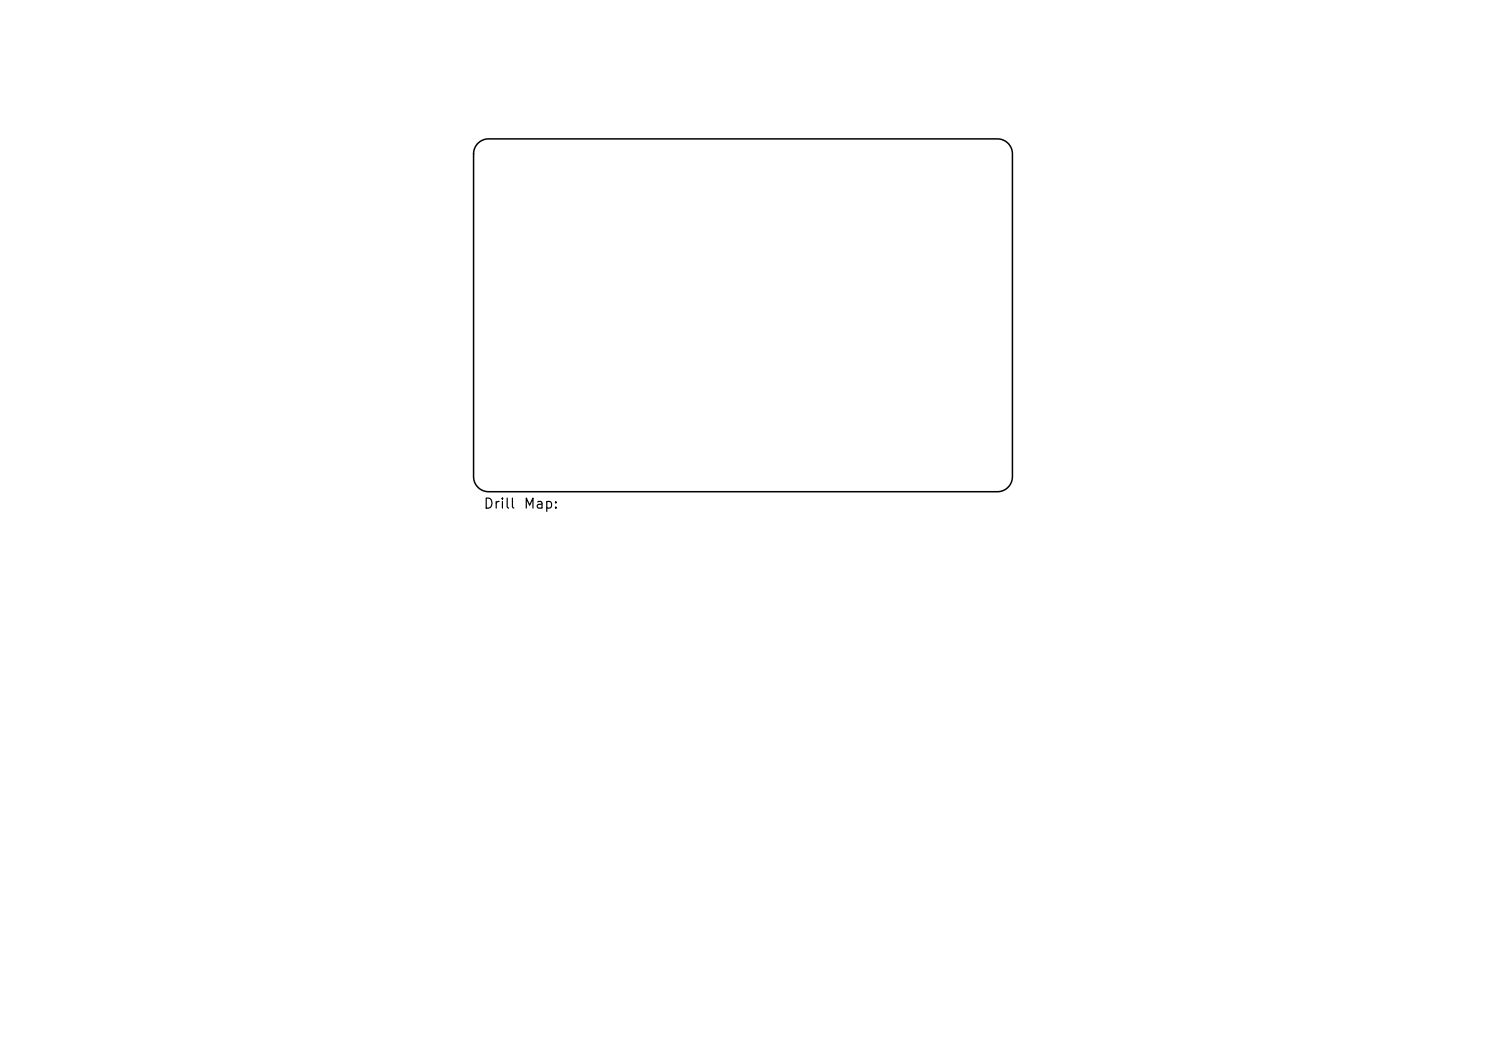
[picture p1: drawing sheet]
<svg xmlns="http://www.w3.org/2000/svg" width="297mm" height="210mm" viewBox="0 0 297 210" stroke-linecap="round" stroke-linejoin="round" font-family="sans-serif">
<defs><g id="words">
<g font-size="2">
<text x="96.5" y="102.1">Drill</text>
<text x="104.5" y="102.1">Map:</text>
</g>
</g></defs>
<path d="M95.5 28.6a3 3 0 0 1 2.2-.8h101.7a3 3 0 0 1 3 3v64.5a3 3 0 0 1-3 3h-101.7a3 3 0 0 1-3-3v-64.5a3 3 0 0 1 .8-2.2z" fill="none" stroke="#000" stroke-width=".3"/>
<use href="#words"/>
</svg>
